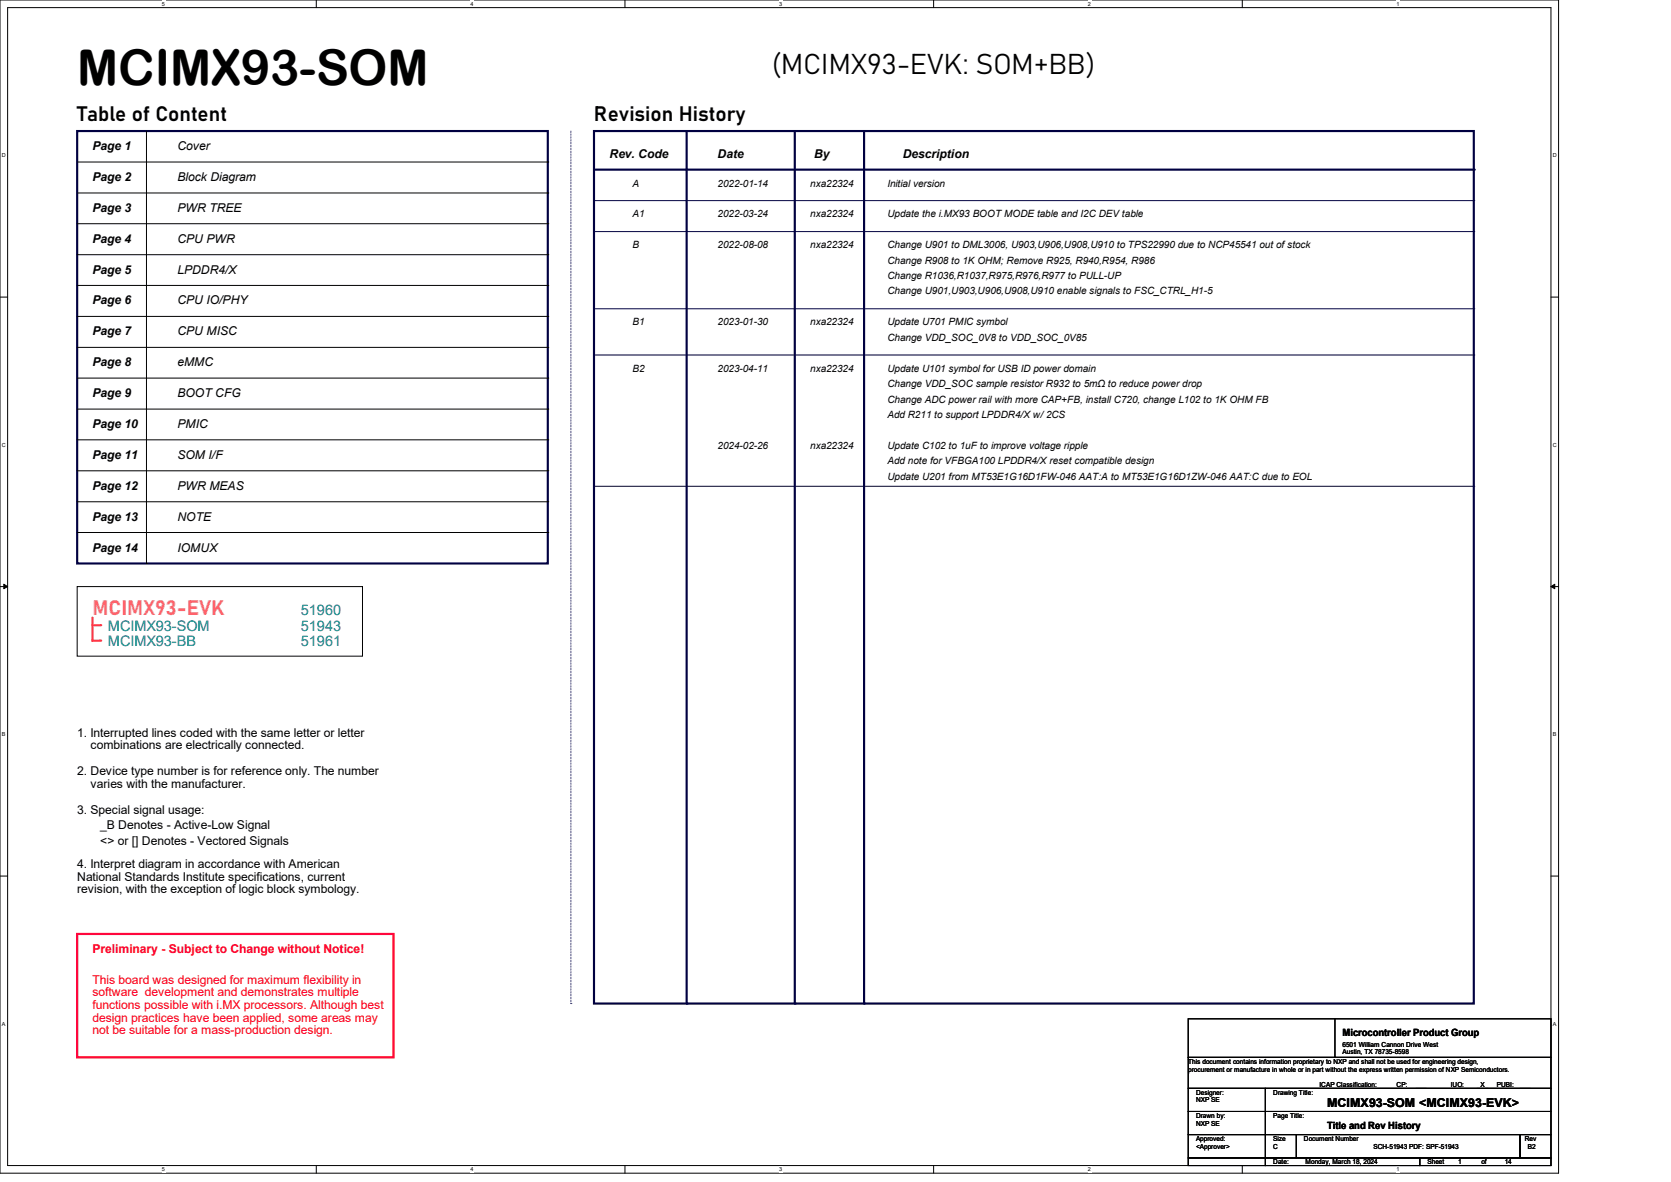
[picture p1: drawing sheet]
<svg xmlns="http://www.w3.org/2000/svg" width="297mm" height="210mm" viewBox="0 0 297 210" stroke-linecap="round" stroke-linejoin="round" font-family="sans-serif">
<defs><g id="words">
<text font-size="8.8" x="13.7" y="15.2">MCIMX93-SOM</text>
<text font-size="5" x="137.2" y="13.2">(MCIMX93-EVK: SOM+BB)</text>
<g font-size="3.7">
<text x="13.7" y="21.5">Table of Content</text>
<text x="105.6" y="21.5">Revision History</text>
</g>
<text font-size="3.7" fill="#f0f" x="16.4" y="109.2">MCIMX93-EVK</text>
<g font-size="2.6" fill="#008080">
<text x="19.2" y="112.1">MCIMX93-SOM</text>
<text x="53.5" y="109.3">51960</text>
<text x="53.5" y="112.1">51943</text>
<text x="19.2" y="114.7">MCIMX93-BB</text>
<text x="53.5" y="114.8">51961</text>
</g>
<g font-size="2.2">
<text x="16.4" y="26.7">Page 1</text>
<text x="31.5" y="26.7">Cover</text>
<text x="108.3" y="28">Rev. Code</text>
<text x="127.5" y="28">Date</text>
<text x="144.7" y="28">By</text>
<text x="160.5" y="28">Description</text>
<text x="16.4" y="32.1">Page 2</text>
<text x="31.5" y="32.1">Block Diagram</text>
<text x="16.4" y="37.6">Page 3</text>
<text x="31.5" y="37.6">PWR TREE</text>
<text x="16.4" y="43.1">Page 4</text>
<text x="31.5" y="43.1">CPU PWR</text>
<text x="16.4" y="48.6">Page 5</text>
<text x="31.5" y="48.6">LPDDR4/X</text>
<text x="16.4" y="54.1">Page 6</text>
<text x="16.4" y="59.6">Page 7</text>
<text x="31.5" y="54.1">CPU IO/PHY</text>
<text x="31.5" y="59.6">CPU MISC</text>
<text x="16.4" y="65.1">Page 8</text>
<text x="31.5" y="65.1">eMMC</text>
<text x="16.4" y="70.6">Page 9</text>
<text x="31.5" y="70.6">BOOT CFG</text>
<text x="16.4" y="76">Page 10</text>
<text x="31.5" y="76">PMIC</text>
<text x="16.4" y="81.5">Page 11</text>
<text x="31.5" y="81.5">SOM I/F</text>
<text x="16.4" y="87">Page 12</text>
<text x="31.5" y="87">PWR MEAS</text>
<text x="16.4" y="92.5">Page 13</text>
<text x="31.5" y="92.5">NOTE</text>
<text x="16.4" y="98">Page 14</text>
<text x="31.5" y="98">IOMUX</text>
<text x="13.7" y="130.9">1. Interrupted lines coded with the same letter or letter</text>
<text x="13.7" y="137.8">2. Device type number is for reference only. The number</text>
<text x="16.1" y="133.1">combinations are electrically connected.</text>
<text x="16.1" y="140">varies with the manufacturer.</text>
<text x="13.7" y="144.6">3. Special signal usage:</text>
<text x="17.8" y="147.4">_B Denotes - Active-Low Signal</text>
<text x="13.7" y="154.2">4. Interpret diagram in accordance with American</text>
<text x="17.8" y="150.1">&lt;&gt; or [] Denotes - Vectored Signals</text>
<text x="13.7" y="156.5">National Standards Institute specifications, current</text>
<text x="13.7" y="158.7">revision, with the exception of logic block symbology.</text>
<text x="235.9" y="196.8">MCIMX93-SOM &lt;MCIMX93-EVK&gt;</text>
</g>
<g font-size="2.2" fill="#f00">
<text x="16.4" y="169.3">Preliminary - Subject to Change without Notice!</text>
<text x="16.4" y="174.8">This board was designed for maximum flexibility in</text>
<text x="16.4" y="177">software development and demonstrates multiple</text>
<text x="16.4" y="179.3">functions possible with i.MX processors. Although best</text>
<text x="16.4" y="181.5">design practices have been applied, some areas may</text>
<text x="16.4" y="183.8">not be suitable for a mass-production design.</text>
</g>
<g font-size="1.8">
<text x="112.4" y="33.1">A</text>
<text x="127.6" y="33.1">2022-01-14</text>
<text x="144" y="33.1">nxa22324</text>
<text x="157.7" y="33.1">Initial version</text>
<text x="112.4" y="38.6">A1</text>
<text x="127.5" y="38.6">2022-03-24</text>
<text x="144" y="38.6">nxa22324</text>
<text x="157.7" y="38.6">Update the i.MX93 BOOT MODE table and I2C DEV table</text>
<text x="112.4" y="44.1">B</text>
<text x="127.5" y="44.1">2022-08-08</text>
<text x="144" y="44.1">nxa22324</text>
<text x="157.7" y="44.1">Change U901 to DML3006, U903,U906,U908,U910 to TPS22990 due to NCP45541 out of stock</text>
<text x="157.7" y="46.9">Change R908 to 1K OHM; Remove R925, R940,R954, R986</text>
<text x="157.7" y="49.6">Change R1036,R1037,R975,R976,R977 to PULL-UP</text>
<text x="157.7" y="52.3">Change U901,U903,U906,U908,U910 enable signals to FSC_CTRL_H1-5</text>
<text x="112.4" y="57.8">B1</text>
<text x="127.5" y="57.8">2023-01-30</text>
<text x="144" y="57.8">nxa22324</text>
<text x="157.7" y="57.8">Update U701 PMIC symbol</text>
<text x="157.7" y="60.6">Change VDD_SOC_0V8 to VDD_SOC_0V85</text>
<text x="112.4" y="66">B2</text>
<text x="127.5" y="66">2023-04-11</text>
<text x="144" y="66">nxa22324</text>
<text x="157.7" y="66">Update U101 symbol for USB ID power domain</text>
<text x="157.7" y="68.8">Change VDD_SOC sample resistor R932 to 5mΩ to reduce power drop</text>
<text x="157.7" y="71.5">Change ADC power rail with more CAP+FB, install C720, change L102 to 1K OHM FB</text>
<text x="157.7" y="74.3">Add R211 to support LPDDR4/X w/ 2CS</text>
<text x="127.6" y="79.8">2024-02-26</text>
<text x="144" y="79.8">nxa22324</text>
<text x="157.7" y="79.8">Update C102 to 1uF to improve voltage ripple</text>
<text x="157.7" y="82.5">Add note for VFBGA100 LPDDR4/X reset compatible design</text>
<text x="157.7" y="85.3">Update U201 from MT53E1G16D1FW-046 AAT:A to MT53E1G16D1ZW-046 AAT:C due to EOL</text>
<text x="238.6" y="184.1">Microcontroller Product Group</text>
<text x="235.9" y="200.5">Title and Rev History</text>
</g>
<g font-size="1.2">
<text x="211.2" y="189">This document contains information proprietary to NXP and shall not be used for engineering design,</text>
<text x="211.2" y="190.4">procurement or manufacture in whole or in part without the express written permission of NXP Semiconductors.</text>
<text x="238.6" y="186">6501 William Cannon Drive West</text>
<text x="238.6" y="187.3">Austin, TX 78735-8598</text>
<text x="212.6" y="194.5">Designer:</text>
<text x="212.6" y="195.9">NXP SE</text>
<text x="226.3" y="194.5">Drawing Title:</text>
<text x="234.5" y="193.2">ICAP Classification:</text>
<text x="248.2" y="193.2">CP:</text>
<text x="251.7" y="193.2">___</text>
<text x="257.8" y="193.2">IUO:</text>
<text x="262.5" y="193.2">_X_</text>
<text x="266.1" y="193.2">PUBI:</text>
<text x="270.2" y="193.2">___</text>
<text x="212.6" y="198.6">Drawn by:</text>
<text x="212.6" y="202.7">Approved:</text>
<text x="212.6" y="200">NXP SE</text>
<text x="226.3" y="202.7">Size</text>
<text x="226.3" y="198.6">Page Title:</text>
<text x="231.8" y="202.7">Document Number</text>
<text x="271" y="202.7">Rev</text>
<text x="212.6" y="204.1">&lt;Approver&gt;</text>
<text x="226.3" y="206.9">Date:</text>
<text x="226.3" y="204.1">C</text>
<text x="232.1" y="206.9">Monday, March 18, 2024</text>
<text x="244.1" y="204.1">SCH-51943 PDF: SPF-51943</text>
<text x="253.7" y="206.9">Sheet</text>
<text x="259.2" y="206.9">1</text>
<text x="263.3" y="206.9">of</text>
<text x="267.5" y="206.9">14</text>
<text x="271.6" y="204.1">B2</text>
</g>
<g font-size="1">
<text x="28.8" y="1">5</text>
<text x="83.7" y="1">4</text>
<text x="138.5" y="1">3</text>
<text x="193.4" y="1">2</text>
<text x="248.2" y="1">1</text>
<text x=".3" y="27.9">D</text>
<text x="276" y="27.9">D</text>
<text x=".3" y="79.4">C</text>
<text x="276" y="79.4">C</text>
<text x=".3" y="130.8">B</text>
<text x="276" y="130.8">B</text>
<text x=".3" y="182.2">A</text>
<text x="276" y="182.2">A</text>
<text x="28.8" y="208.1">5</text>
<text x="83.7" y="208.1">4</text>
<text x="138.5" y="208.1">3</text>
<text x="193.4" y="208.1">2</text>
<text x="248.2" y="208.1">1</text>
</g>
</g></defs>
<path d="M0 0h277v208.4h-277zM1.4 1.4h274.3v205.7h-274.3z" fill="none" stroke="#000" stroke-width=".18"/>
<g fill="#fff">
<path d="M28.8 .1h.5v1.1h-.5z"/>
<path d="M28.8 207.2h.5v1.1h-.5z"/>
</g>
<path d="M56.2 0v1.4M56.2 207.1v1.3" fill="none" stroke="#000" stroke-width=".18"/>
<g fill="#fff">
<path d="M83.7 .1h.5v1.1h-.5z"/>
<path d="M83.7 207.2h.5v1.1h-.5z"/>
</g>
<path d="M111.1 0v1.4M111.1 207.1v1.3" fill="none" stroke="#000" stroke-width=".18"/>
<g fill="#fff">
<path d="M138.5 .1h.6v1.1h-.6z"/>
<path d="M138.5 207.2h.6v1.1h-.6z"/>
</g>
<path d="M165.9 0v1.4M165.9 207.1v1.3" fill="none" stroke="#000" stroke-width=".18"/>
<g fill="#fff">
<path d="M193.4 .1h.5v1.1h-.5z"/>
<path d="M193.4 207.2h.5v1.1h-.5z"/>
</g>
<path d="M220.8 0v1.4M220.8 207.1v1.3" fill="none" stroke="#000" stroke-width=".18"/>
<g fill="#fff">
<path d="M248.2 .1h.6v1.1h-.6z"/>
<path d="M248.2 207.2h.6v1.1h-.6z"/>
<path d="M.3 27.1h.8v1.1h-.8z"/>
<path d="M276 27.1h.7v1.1h-.7z"/>
<path d="M.3 78.5h.8v1.1h-.8z"/>
<path d="M276 78.5h.7v1.1h-.7z"/>
</g>
<path d="M0 52.8h1.4M275.7 52.8h1.3" fill="none" stroke="#000" stroke-width=".18"/>
<g fill="#fff">
<path d="M.3 129.9h.7v1.1h-.7z"/>
<path d="M276 129.9h.6v1.1h-.6z"/>
</g>
<path d="M0 104.2h1.4M275.7 104.2h1.3" fill="none" stroke="#000" stroke-width=".18"/>
<path d="M.7 103.8l.7 .4-.7 .4zM275.7 104.2l.7-.4v.8z" fill="#000" stroke="#000" stroke-width=".18"/>
<g fill="#fff">
<path d="M.3 181.4h.7v1.1h-.7z"/>
<path d="M276 181.4h.6v1.1h-.6z"/>
</g>
<g fill="none" stroke="#000" stroke-width=".18">
<path d="M13.7 28.8h83.7M13.7 34.3h83.7M13.7 39.8h83.7M97.4 28.8h.1M97.4 34.3h.1M97.4 39.8h.1M13.7 45.3h83.7M13.7 56.2h83.7M13.7 50.7h83.7M97.4 45.3h.1M97.4 56.2h.1M97.4 50.7h.1"/>
<path d="M13.7 67.2h83.7M13.7 61.7h83.7M13.7 72.7h83.7M13.7 78.1h83.7M97.4 67.2h.1M97.4 61.7h.1M97.4 72.7h.1M97.4 78.1h.1M13.7 83.7h83.7M97.4 83.7h.1M0 155.7h1.4M275.7 155.7h1.3"/>
</g>
<path d="M13.7 23.3h83.7v76.8h-83.7zM105.6 23.3h156.4v155h-156.4zM105.6 30.1h156.4" fill="none" stroke="#000040" stroke-width=".38"/>
<path d="M101.5 23.3v155M101.5 178.3h.1" fill="none" stroke="#00f" stroke-width=".18" stroke-dasharray=".3 .3"/>
<circle cx="262" cy="30.1" r=".19" fill="#000040"/>
<path d="M122 23.3v155" fill="none" stroke="#000040" stroke-width=".38"/>
<circle cx="122" cy="178.3" r=".19" fill="#000040"/>
<path d="M153.6 23.3v155" fill="none" stroke="#000040" stroke-width=".38"/>
<circle cx="153.6" cy="178.3" r=".19" fill="#000040"/>
<path d="M141.3 23.3v155" fill="none" stroke="#000040" stroke-width=".38"/>
<circle cx="141.3" cy="178.3" r=".19" fill="#000040"/>
<path d="M26 23.3v76.8M13.7 89.2h83.7M13.7 94.6h83.7M97.4 89.2h.1M97.4 94.6h.1M26 100.1h.1" fill="none" stroke="#000" stroke-width=".18"/>
<path d="M105.6 35.6h156.4M262 35.6h.1" fill="none" stroke="#000040" stroke-width=".18"/>
<path d="M13.7 165.9h56.2v22h-56.2z" fill="none" stroke="#f00" stroke-width=".38"/>
<path d="M16.4 109.7v4.1" fill="none" stroke="#ff8000" stroke-width=".38"/>
<circle cx="16.4" cy="113.8" r=".19" fill="#ff8000"/>
<path d="M16.4 111.1h1.4" fill="none" stroke="#ff8000" stroke-width=".38"/>
<circle cx="17.8" cy="111.1" r=".19" fill="#ff8000"/>
<path d="M16.4 113.8h1.4" fill="none" stroke="#ff8000" stroke-width=".38"/>
<circle cx="17.8" cy="113.8" r=".19" fill="#ff8000"/>
<g fill="none" stroke="#000" stroke-width=".18">
<path d="M13.7 104.2h50.7v12.4h-50.7zM211.2 193.4h13.7v4.1h-13.7zM211.2 197.5h13.7v4.1h-13.7zM211.2 187.9h64.5v5.5h-64.5zM211.2 181h64.5v6.9h-64.5zM224.9 193.4h50.8v4.1h-50.8zM224.9 197.5h50.8v4.1h-50.8zM237.3 187.9h.1M237.3 181v6.9M211.2 201.6h13.7v4.1h-13.7zM211.2 205.7h13.7v1.4h-13.7zM224.9 201.6h5.5v4.1h-5.5z"/>
<path d="M224.9 205.7h27.4v1.4h-27.4zM230.4 201.6h39.8v4.1h-39.8zM252.3 205.7h23.4v1.4h-23.4zM270.2 201.6h5.5v4.1h-5.5z"/>
</g>
<path d="M105.6 41.1h156.4M105.6 54.9h156.4M262 41.1h.1M262 54.9h.1M105.6 63.1h156.4M262 63.1h.1M105.6 86.4h156.4M262 86.4h.1" fill="none" stroke="#000040" stroke-width=".18"/>
<use href="#words"/>
</svg>
